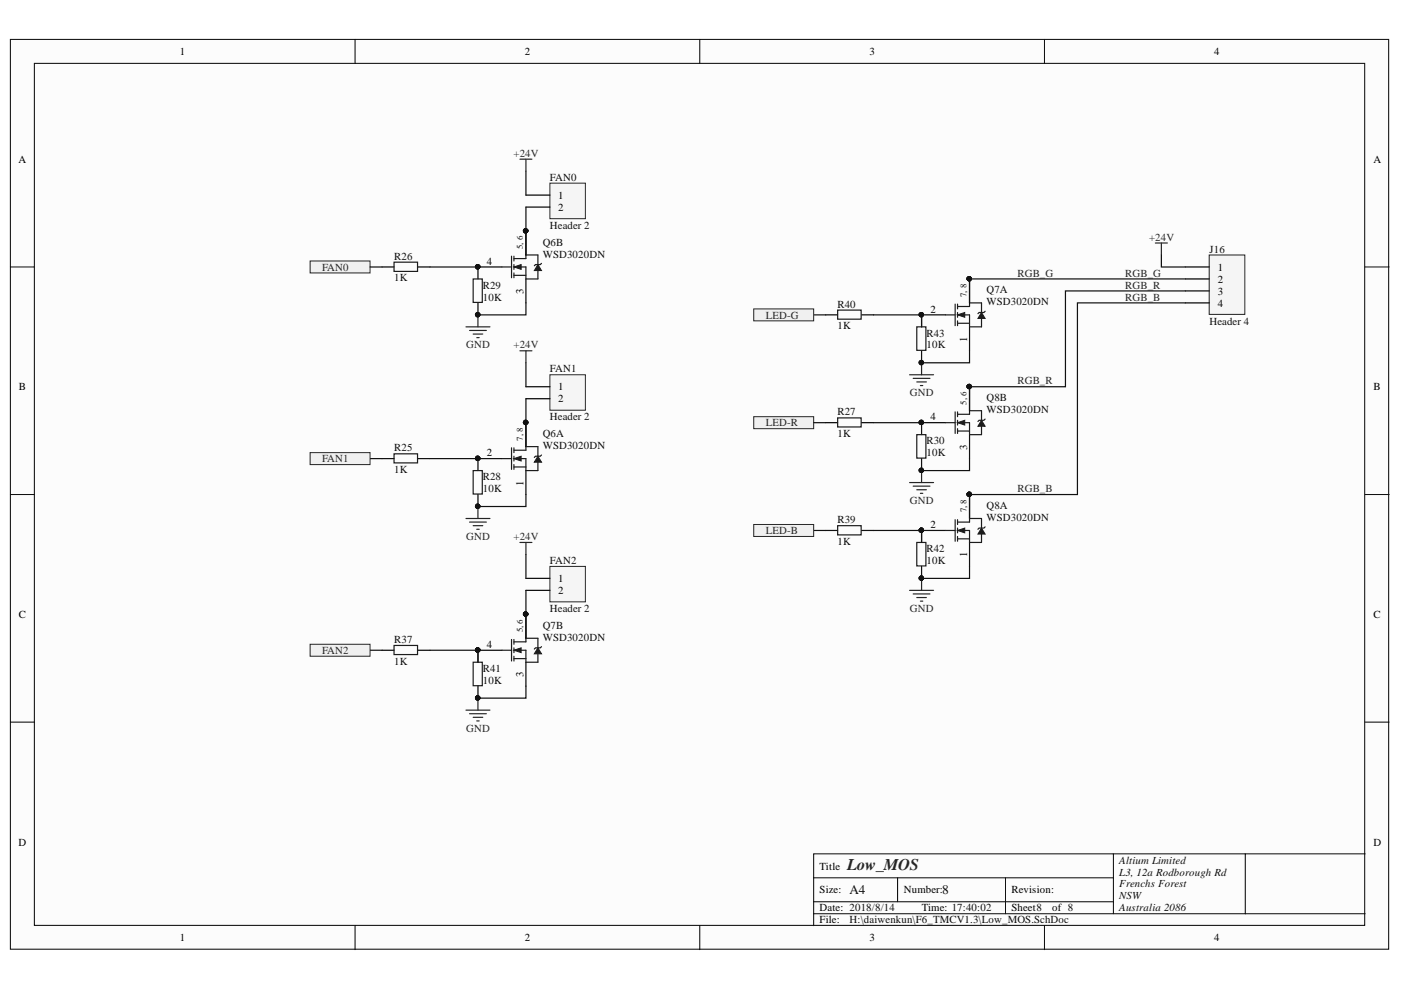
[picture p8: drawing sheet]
<svg xmlns="http://www.w3.org/2000/svg" width="297mm" height="210mm" viewBox="0 0 297 210" stroke-linecap="round" stroke-linejoin="round" font-family="sans-serif">
<defs><g id="words">
<text font-size="3.5" fill="#262626" x="179.6" y="184.4">Low_MOS</text>
<g font-size="2.8" fill="#0e0e0e">
<text x="180.1" y="189.6">A4</text>
<text x="199.7" y="189.6">8</text>
</g>
<g font-size="2.3">
<text x="38.2" y="11.7">1</text>
<text x="111.2" y="11.7">2</text>
<text x="184.3" y="11.7">3</text>
<text x="257.4" y="11.7">4</text>
<text x="3.9" y="34.5">A</text>
<text x="291.2" y="34.5">A</text>
<text x="118.4" y="42.1">1</text>
<text x="118.4" y="44.7">2</text>
<text x="103.2" y="56.1">4</text>
<text x="258.2" y="57.4">1</text>
<text x="258.2" y="59.9">2</text>
<text x="111" y="62.3" transform="rotate(-90 111 62.3)">3</text>
<text x="258.2" y="62.5">3</text>
<text x="258.2" y="65">4</text>
<text x="197.3" y="66.3">2</text>
<text x="205.1" y="72.4" transform="rotate(-90 205.1 72.4)">1</text>
<text x="4" y="82.8">B</text>
<text x="118.4" y="82.8">1</text>
<text x="291.2" y="82.8">B</text>
<text x="118.4" y="85.3">2</text>
<text x="197.3" y="89.1">4</text>
<text x="205.1" y="95.4" transform="rotate(-90 205.1 95.4)">3</text>
<text x="103.2" y="96.7">2</text>
<text x="111" y="103" transform="rotate(-90 111 103)">1</text>
<text x="197.3" y="112">2</text>
<text x="205.1" y="118.2" transform="rotate(-90 205.1 118.2)">1</text>
<text x="118.4" y="123.4">1</text>
<text x="118.4" y="126">2</text>
<text x="4" y="131">C</text>
<text x="291.2" y="131">C</text>
<text x="103.2" y="137.4">4</text>
<text x="111" y="143.6" transform="rotate(-90 111 143.6)">3</text>
<text x="3.9" y="179.3">D</text>
<text x="291.2" y="179.3">D</text>
<text x="173.8" y="184.4">Title</text>
<text x="173.8" y="189.4">Size:</text>
<text x="191.6" y="189.4">Number:</text>
<text x="214.5" y="189.4">Revision:</text>
<text x="173.8" y="193.2">Date: 2018/8/14</text>
<text x="173.8" y="195.8">File:</text>
<text x="195.4" y="193.2">Time: 17:40:02</text>
<text x="214.5" y="193.2">Sheet8</text>
<text x="223.1" y="193.2">of 8</text>
<text x="38.2" y="199.6">1</text>
<text x="111.2" y="199.6">2</text>
<text x="184.3" y="199.6">3</text>
<text x="257.4" y="199.6">4</text>
</g>
<g font-size="2.3" fill="#262626">
<text x="108.9" y="33.2">+24V</text>
<text x="243.6" y="51.1">+24V</text>
<text x="68.3" y="57.4">FAN0</text>
<text x="215.7" y="58.7">RGB_G</text>
<text x="238.6" y="58.7">RGB_G</text>
<text x="238.6" y="61.2">RGB_R</text>
<text x="238.6" y="63.7">RGB_B</text>
<text x="162.3" y="67.5">LED-G</text>
<text x="98.8" y="73.9">GND</text>
<text x="108.9" y="73.9">+24V</text>
<text x="215.7" y="81.5">RGB_R</text>
<text x="192.9" y="84">GND</text>
<text x="162.3" y="90.4">LED-R</text>
<text x="68.3" y="98">FAN1</text>
<text x="192.9" y="106.9">GND</text>
<text x="215.7" y="104.4">RGB_B</text>
<text x="162.3" y="113.3">LED-B</text>
<text x="98.8" y="114.5">GND</text>
<text x="108.9" y="114.5">+24V</text>
<text x="192.9" y="129.8">GND</text>
<text x="68.3" y="138.6">FAN2</text>
<text x="98.8" y="155.1">GND</text>
</g>
<g font-size="2.3" fill="#0e0e0e">
<text x="116.6" y="38.3">FAN0</text>
<text x="115.1" y="52.1">Q6B</text>
<text x="116.6" y="48.5">Header 2</text>
<text x="256.4" y="53.6">J16</text>
<text x="83.6" y="55.1">R26</text>
<text x="83.6" y="59.7">1K</text>
<text x="115.1" y="54.6">WSD3020DN</text>
<text x="102.4" y="61.2">R29</text>
<text x="102.4" y="63.7">10K</text>
<text x="177.6" y="65.3">R40</text>
<text x="209.1" y="62.2">Q7A</text>
<text x="209.1" y="64.8">WSD3020DN</text>
<text x="177.6" y="69.8">1K</text>
<text x="196.4" y="71.3">R43</text>
<text x="256.4" y="68.8">Header 4</text>
<text x="196.4" y="73.9">10K</text>
<text x="116.6" y="79">FAN1</text>
<text x="116.6" y="89.1">Header 2</text>
<text x="177.6" y="88.1">R27</text>
<text x="209.1" y="85.1">Q8B</text>
<text x="209.1" y="87.7">WSD3020DN</text>
<text x="83.6" y="95.7">R25</text>
<text x="115.1" y="92.7">Q6A</text>
<text x="115.1" y="95.3">WSD3020DN</text>
<text x="177.6" y="92.6">1K</text>
<text x="196.4" y="94.2">R30</text>
<text x="83.6" y="100.3">1K</text>
<text x="102.4" y="101.8">R28</text>
<text x="196.4" y="96.7">10K</text>
<text x="102.4" y="104.4">10K</text>
<text x="209.1" y="107.9">Q8A</text>
<text x="177.6" y="111">R39</text>
<text x="209.1" y="110.5">WSD3020DN</text>
<text x="116.6" y="119.6">FAN2</text>
<text x="177.6" y="115.6">1K</text>
<text x="196.4" y="117.1">R42</text>
<text x="196.4" y="119.6">10K</text>
<text x="116.6" y="129.8">Header 2</text>
<text x="83.6" y="136.4">R37</text>
<text x="115.1" y="133.3">Q7B</text>
<text x="115.1" y="135.9">WSD3020DN</text>
<text x="83.6" y="140.9">1K</text>
<text x="102.4" y="142.4">R41</text>
<text x="102.4" y="145">10K</text>
<text x="237.3" y="183.1">Altium Limited</text>
<text x="237.3" y="185.6">L3, 12a Rodborough Rd</text>
<text x="237.3" y="188.2">Frenchs Forest</text>
<text x="237.3" y="190.7">NSW</text>
<text x="180.1" y="195.8">H:\daiwenkun\F6_TMCV1.3\Low_MOS.SchDoc</text>
<text x="237.3" y="193.2">Australia 2086</text>
</g>
<g font-size="1.9" fill="#0a0a0a">
<text x="110.8" y="52.8" transform="rotate(-90 110.8 52.8)">5, 6</text>
<text x="204.9" y="63" transform="rotate(-90 204.9 63)">7, 8</text>
<text x="204.9" y="85.8" transform="rotate(-90 204.9 85.8)">5, 6</text>
<text x="110.8" y="93.4" transform="rotate(-90 110.8 93.4)">7, 8</text>
<text x="204.9" y="108.6" transform="rotate(-90 204.9 108.6)">7, 8</text>
<text x="110.8" y="134.1" transform="rotate(-90 110.8 134.1)">5, 6</text>
</g>
</g></defs>
<g fill="#fcfcfc" stroke="#000" stroke-width=".21">
<path d="M2.2 8.4h292.2v192.9h-292.2z"/>
<path d="M7.3 13.4h282v182.8h-282z"/>
</g>
<g fill="none" stroke="#000" stroke-width=".21">
<path d="M75.3 8.4v5M148.4 8.4v5M221.4 8.4v5M2.2 56.6h5.1M289.4 56.6h5.1M2.2 104.9h5.1M289.4 104.9h5.1M2.2 153.1h5.1M289.4 153.1h5.1M75.3 196.3v5.1M148.4 196.3v5.1M172.5 186.1h63.6"/>
<path d="M172.5 193.7h116.9M172.5 191.2h63.6M190.3 186.1v5.1M213.2 186.1v7.6M221.4 196.3v5.1M236.1 181v12.7M264 181h-91.5v15.3M289.4 181h-25.4v12.7"/>
</g>
<path d="M110.2 74.4h2.6M111.5 74.4v2.5M98.8 109.9h5.1M99.6 110.7h3.5M100.3 111.5h2.1M101.1 112.2h.5M101.3 107.4v2.5M98.8 150.6h5.1M99.6 151.3h3.5M100.3 152.1h2.1M101.1 152.9h.5M101.3 148v2.6" fill="none" stroke="#262626" stroke-width=".25"/>
<g fill="#0e0e0e" stroke="#0e0e0e" stroke-width=".21">
<circle cx="101.3" cy="107.3" r=".46"/>
<circle cx="101.3" cy="148" r=".46"/>
<circle cx="111.4" cy="89.6" r=".46"/>
<circle cx="101.3" cy="97.2" r=".46"/>
</g>
<path d="M111.5 84.5v5.1" fill="none" stroke="#0e0e0e" stroke-width=".25"/>
<path d="M101.3 97.2h5.1M111.5 99.8v5.1" fill="none" stroke="#000" stroke-width=".25"/>
<path d="M106.4 97.2h2.1M108.5 95v4.5M109 95.5h2.5M109 97.2h2.5v2.6M109 99h2.5M109 95v1M109 96.7v1M109 98.5v1" fill="none" stroke="#1c1c1c" stroke-width=".25"/>
<path d="M109 97.2l1.5-.5v1z" fill="#1c1c1c"/>
<path d="M109 97.2l1.5-.5v1z" fill="none" stroke="#1c1c1c" stroke-width=".21"/>
<path d="M111.5 94.7v.8M114 98v1.8h-2.5M114 94.7v2" fill="none" stroke="#1c1c1c" stroke-width=".25"/>
<path d="M111.5 89.6v5.1" fill="none" stroke="#000" stroke-width=".25"/>
<circle cx="111.4" cy="89.6" r=".46" fill="#0e0e0e" stroke="#0e0e0e" stroke-width=".21"/>
<path d="M114 96.7l.8 1.3h-1.5z" fill="#1c1c1c"/>
<path d="M114 96.7l.8 1.3h-1.5z" fill="none" stroke="#1c1c1c" stroke-width=".21"/>
<path d="M200.5 66.8h2M202.5 64.5v4.5M203 65h2.6M203 66.8h2.6v2.5M203 68.5h2.6M203 64.5v1M203 66.3v1M203 68v1M111.5 94.7h2.5M114.8 96.5l-.2 .2h-1.1l-.2 .3" fill="none" stroke="#1c1c1c" stroke-width=".25"/>
<path d="M195.4 66.8h5.1M205.6 69.3v5.1M111.5 89.6v5.1" fill="none" stroke="#000" stroke-width=".25"/>
<g fill="#0e0e0e" stroke="#0e0e0e" stroke-width=".21">
<circle cx="111.4" cy="89.6" r=".46"/>
<circle cx="101.3" cy="97.2" r=".46"/>
<circle cx="195.3" cy="66.7" r=".46"/>
</g>
<path d="M203 66.8l1.5-.5v1z" fill="#1c1c1c"/>
<path d="M203 66.8l1.5-.5v1z" fill="none" stroke="#1c1c1c" stroke-width=".21"/>
<path d="M205.6 64.2v.8M208.1 67.5v1.8h-2.5M208.1 64.2v2.1" fill="none" stroke="#1c1c1c" stroke-width=".25"/>
<path d="M205.6 59.1v5.1" fill="none" stroke="#000" stroke-width=".25"/>
<circle cx="205.5" cy="59.1" r=".46" fill="#0e0e0e" stroke="#0e0e0e" stroke-width=".21"/>
<path d="M208.1 66.3l.8 1.2h-1.6z" fill="#1c1c1c"/>
<path d="M208.1 66.3l.8 1.2h-1.6z" fill="none" stroke="#1c1c1c" stroke-width=".21"/>
<path d="M205.6 64.2h2.5M208.9 66l-.3 .3h-1l-.3 .2M83.5 96.2h5v1.9h-5zM100.3 99.8h2v5h-2zM83.5 136.9h5v1.9h-5zM100.3 140.4h2v5h-2z" fill="none" stroke="#1c1c1c" stroke-width=".25"/>
<path d="M205.6 59.1v5.1M81 97.2h2.5M88.6 97.2h2.6M101.3 97.2v2.6M101.3 104.9v2.5M81 137.9h2.5M88.6 137.9h2.6M101.3 137.9v2.5M101.3 145.5v2.5" fill="none" stroke="#000" stroke-width=".25"/>
<g fill="#0e0e0e" stroke="#0e0e0e" stroke-width=".21">
<circle cx="205.5" cy="59.1" r=".46"/>
<circle cx="195.3" cy="66.7" r=".46"/>
<circle cx="101.3" cy="148" r=".46"/>
<circle cx="101.3" cy="107.3" r=".46"/>
<circle cx="101.3" cy="97.2" r=".46"/>
<circle cx="101.3" cy="137.8" r=".46"/>
</g>
<path d="M78.5 97.2h2.5M91.2 97.2h10.1M111.5 104.9v2.5h-10.2M78.5 137.9h2.5M91.2 137.9h10.1v2.5M111.5 145.5v2.5h-10.2" fill="none" stroke="#0e0e0e" stroke-width=".25"/>
<path d="M110.2 115h2.6M111.5 115v2.6" fill="none" stroke="#262626" stroke-width=".25"/>
<path d="M116.6 79.5h7.5v7.5h-7.5z" fill="#f5f5f5" stroke="#262626" stroke-width=".21"/>
<path d="M111.5 82h5.1M111.5 84.5h5.1" fill="none" stroke="#000" stroke-width=".25"/>
<path d="M111.5 76.9v5.1M111.5 125.2v5" fill="none" stroke="#0e0e0e" stroke-width=".25"/>
<circle cx="111.4" cy="130.2" r=".46" fill="#0e0e0e" stroke="#0e0e0e" stroke-width=".21"/>
<path d="M116.6 120.1h7.5v7.5h-7.5z" fill="#f5f5f5" stroke="#262626" stroke-width=".21"/>
<path d="M111.5 122.6h5.1M111.5 125.2h5.1" fill="none" stroke="#000" stroke-width=".25"/>
<path d="M111.5 117.6v5" fill="none" stroke="#0e0e0e" stroke-width=".25"/>
<g fill="#f0f0f0" stroke="#262626" stroke-width=".21">
<path d="M65.7 55.3h12.8v2.6h-12.8z" fill-rule="evenodd"/>
<path d="M65.7 96h12.8v2.5h-12.8z" fill-rule="evenodd"/>
</g>
<path d="M110.2 33.7h2.6M111.5 33.7v2.6M98.8 69.3h5.1M99.6 70.1h3.5M100.3 70.8h2.1M101.1 71.6h.5M101.3 66.8v2.5M192.8 125.2h5.1M193.6 125.9h3.6M194.4 126.7h2M195.1 127.5h.5M195.4 122.6v2.6" fill="none" stroke="#262626" stroke-width=".25"/>
<g fill="#0e0e0e" stroke="#0e0e0e" stroke-width=".21">
<circle cx="101.3" cy="66.7" r=".46"/>
<circle cx="195.3" cy="122.6" r=".46"/>
<circle cx="111.4" cy="48.9" r=".46"/>
<circle cx="101.3" cy="56.6" r=".46"/>
</g>
<path d="M111.5 43.9v5.1" fill="none" stroke="#0e0e0e" stroke-width=".25"/>
<path d="M101.3 56.6h5.1M111.5 59.1v5.1" fill="none" stroke="#000" stroke-width=".25"/>
<path d="M106.4 56.6h2.1M108.5 54.3v4.6M109 54.8h2.5M109 56.6h2.5v2.5M109 58.4h2.5M109 54.3v1M109 56.1v1M109 57.9v1" fill="none" stroke="#1c1c1c" stroke-width=".25"/>
<path d="M109 56.6l1.5-.5v1z" fill="#1c1c1c"/>
<path d="M109 56.6l1.5-.5v1z" fill="none" stroke="#1c1c1c" stroke-width=".21"/>
<path d="M111.5 54.1v.7M114 57.4v1.7h-2.5M114 54.1v2" fill="none" stroke="#1c1c1c" stroke-width=".25"/>
<path d="M111.5 49v5.1" fill="none" stroke="#000" stroke-width=".25"/>
<circle cx="111.4" cy="48.9" r=".46" fill="#0e0e0e" stroke="#0e0e0e" stroke-width=".21"/>
<path d="M114 56.1l.8 1.3h-1.5z" fill="#1c1c1c"/>
<path d="M114 56.1l.8 1.3h-1.5z" fill="none" stroke="#1c1c1c" stroke-width=".21"/>
<path d="M111.5 54.1h2.5M114.8 55.8l-.2 .3h-1.1l-.2 .2M200.5 89.6h2M202.5 87.3v4.6M203 87.8h2.6M203 89.6h2.6v2.6M203 91.4h2.6M203 87.3v1M203 89.1v1M203 90.9v1" fill="none" stroke="#1c1c1c" stroke-width=".25"/>
<path d="M111.5 49v5.1M195.4 89.6h5.1M205.6 92.2v5" fill="none" stroke="#000" stroke-width=".25"/>
<g fill="#0e0e0e" stroke="#0e0e0e" stroke-width=".21">
<circle cx="111.4" cy="48.9" r=".46"/>
<circle cx="101.3" cy="56.6" r=".46"/>
<circle cx="195.3" cy="89.6" r=".46"/>
</g>
<path d="M203 89.6l1.5-.5v1z" fill="#1c1c1c"/>
<path d="M203 89.6l1.5-.5v1z" fill="none" stroke="#1c1c1c" stroke-width=".21"/>
<path d="M205.6 87.1v.7M208.1 90.4v1.8h-2.5M208.1 87.1v2" fill="none" stroke="#1c1c1c" stroke-width=".25"/>
<path d="M205.6 82v5.1" fill="none" stroke="#000" stroke-width=".25"/>
<circle cx="205.5" cy="81.9" r=".46" fill="#0e0e0e" stroke="#0e0e0e" stroke-width=".21"/>
<path d="M208.1 89.1l.8 1.3h-1.6z" fill="#1c1c1c"/>
<path d="M208.1 89.1l.8 1.3h-1.6z" fill="none" stroke="#1c1c1c" stroke-width=".21"/>
<path d="M83.5 55.6h5v1.9h-5zM100.3 59.1h2v5h-2zM205.6 87.1h2.5M208.9 88.9l-.3 .2h-1l-.3 .3M177.6 111.5h5v1.9h-5zM194.4 115h1.9v5h-1.9z" fill="none" stroke="#1c1c1c" stroke-width=".25"/>
<path d="M81 56.6h2.5M88.6 56.6h2.6M101.3 56.6v2.5M101.3 64.2v2.6M205.6 82v5.1M175.1 112.5h2.5M182.7 112.5h2.5M195.4 112.5v2.5M195.4 120.1v2.5" fill="none" stroke="#000" stroke-width=".25"/>
<g fill="#0e0e0e" stroke="#0e0e0e" stroke-width=".21">
<circle cx="205.5" cy="81.9" r=".46"/>
<circle cx="195.3" cy="89.6" r=".46"/>
<circle cx="195.3" cy="122.6" r=".46"/>
<circle cx="101.3" cy="66.7" r=".46"/>
<circle cx="101.3" cy="56.6" r=".46"/>
<circle cx="195.3" cy="112.4" r=".46"/>
</g>
<path d="M91.2 56.6h10.1M111.5 64.2v2.6h-10.2M172.5 112.5h2.6M185.2 112.5h10.2v2.5M205.6 120.1v2.5h-10.2" fill="none" stroke="#0e0e0e" stroke-width=".25"/>
<path d="M116.6 38.8h7.5v7.6h-7.5z" fill="#f5f5f5" stroke="#262626" stroke-width=".21"/>
<path d="M111.5 41.4h5.1M111.5 43.9h5.1" fill="none" stroke="#000" stroke-width=".25"/>
<path d="M111.5 36.3v5.1" fill="none" stroke="#0e0e0e" stroke-width=".25"/>
<g fill="#f0f0f0" stroke="#262626" stroke-width=".21">
<path d="M65.7 136.6h12.8v2.5h-12.8z" fill-rule="evenodd"/>
<path d="M159.8 88.3h12.7v2.6h-12.7z" fill-rule="evenodd"/>
</g>
<path d="M192.8 79.5h5.1M195.4 76.9v2.6M193.6 80.2h3.6M194.4 81h2M195.1 81.7h.5M195.4 99.8v2.5M192.8 102.3h5.1M193.6 103.1h3.6M194.4 103.8h2M195.1 104.6h.5" fill="none" stroke="#262626" stroke-width=".25"/>
<g fill="#0e0e0e" stroke="#0e0e0e" stroke-width=".21">
<circle cx="195.3" cy="99.7" r=".46"/>
<circle cx="195.3" cy="76.9" r=".46"/>
<circle cx="101.3" cy="137.8" r=".46"/>
</g>
<path d="M101.3 137.9h5.1M111.5 140.4v5.1" fill="none" stroke="#000" stroke-width=".25"/>
<path d="M106.4 137.9h2.1M108.5 135.6v4.6M109 136.1h2.5M109 137.9h2.5v2.5M109 139.6h2.5M109 135.6v1M109 137.4v1M109 139.1v1.1" fill="none" stroke="#1c1c1c" stroke-width=".25"/>
<path d="M109 137.9l1.5-.5v1z" fill="#1c1c1c"/>
<path d="M109 137.9l1.5-.5v1z" fill="none" stroke="#1c1c1c" stroke-width=".21"/>
<path d="M111.5 135.3v.8M114 138.6v1.8h-2.5M114 135.3v2.1" fill="none" stroke="#1c1c1c" stroke-width=".25"/>
<path d="M111.5 130.2v5.1" fill="none" stroke="#000" stroke-width=".25"/>
<circle cx="111.4" cy="130.2" r=".46" fill="#0e0e0e" stroke="#0e0e0e" stroke-width=".21"/>
<path d="M114 137.4l.8 1.2h-1.5z" fill="#1c1c1c"/>
<path d="M114 137.4l.8 1.2h-1.5z" fill="none" stroke="#1c1c1c" stroke-width=".21"/>
<path d="M200.5 112.5h2M202.5 110.2v4.6M203 110.7h2.6M203 112.5h2.6v2.5M203 114.3h2.6M203 110.2v1M203 112v1M203 113.7v1.1M111.5 135.3h2.5M114.8 137.1l-.2 .3h-1.1l-.2 .2" fill="none" stroke="#1c1c1c" stroke-width=".25"/>
<path d="M195.4 112.5h5.1M205.6 115v5.1M111.5 130.2v5.1" fill="none" stroke="#000" stroke-width=".25"/>
<g fill="#0e0e0e" stroke="#0e0e0e" stroke-width=".21">
<circle cx="111.4" cy="130.2" r=".46"/>
<circle cx="101.3" cy="137.8" r=".46"/>
<circle cx="195.3" cy="112.4" r=".46"/>
</g>
<path d="M203 112.5l1.5-.5v1z" fill="#1c1c1c"/>
<path d="M203 112.5l1.5-.5v1z" fill="none" stroke="#1c1c1c" stroke-width=".21"/>
<path d="M205.6 109.9v.8M208.1 113.2v1.8h-2.5M208.1 109.9v2.1" fill="none" stroke="#1c1c1c" stroke-width=".25"/>
<path d="M205.6 104.9v5" fill="none" stroke="#000" stroke-width=".25"/>
<circle cx="205.5" cy="104.8" r=".46" fill="#0e0e0e" stroke="#0e0e0e" stroke-width=".21"/>
<path d="M208.1 112l.8 1.2h-1.6z" fill="#1c1c1c"/>
<path d="M208.1 112l.8 1.2h-1.6z" fill="none" stroke="#1c1c1c" stroke-width=".21"/>
<path d="M177.6 65.7h5v2h-5zM194.4 69.3h1.9v5h-1.9zM177.6 88.6h5v1.9h-5zM194.4 92.2h1.9v4.9h-1.9zM205.6 109.9h2.5M208.9 111.7l-.3 .3h-1l-.3 .2" fill="none" stroke="#1c1c1c" stroke-width=".25"/>
<path d="M175.1 66.8h2.5M182.7 66.8h2.5M195.4 66.8v2.5M195.4 74.4v2.5M175.1 89.6h2.5M182.7 89.6h2.5M195.4 89.6v2.6M195.4 97.2v2.6M205.6 104.9v5" fill="none" stroke="#000" stroke-width=".25"/>
<g fill="#0e0e0e" stroke="#0e0e0e" stroke-width=".21">
<circle cx="205.5" cy="104.8" r=".46"/>
<circle cx="195.3" cy="112.4" r=".46"/>
<circle cx="195.3" cy="76.9" r=".46"/>
<circle cx="195.3" cy="99.7" r=".46"/>
<circle cx="195.3" cy="89.6" r=".46"/>
<circle cx="195.3" cy="66.7" r=".46"/>
</g>
<path d="M172.5 66.8h2.6M185.2 66.8h10.2v2.5M205.6 74.4v2.5h-10.2M172.5 89.6h2.6M185.2 89.6h10.2M205.6 97.2v2.6h-10.2" fill="none" stroke="#0e0e0e" stroke-width=".25"/>
<g fill="#f0f0f0" stroke="#262626" stroke-width=".21">
<path d="M159.8 65.5h12.7v2.5h-12.7z" fill-rule="evenodd"/>
<path d="M159.8 111.2h12.7v2.5h-12.7z" fill-rule="evenodd"/>
</g>
<path d="M256.4 54.1h7.5v12.6h-7.5z" fill="#f5f5f5" stroke="#262626" stroke-width=".21"/>
<path d="M251.3 56.6h5.1M251.3 59.1h5.1M251.3 61.7h5.1M251.3 64.2h5.1" fill="none" stroke="#000" stroke-width=".25"/>
<path d="M245 51.5h2.5M246.2 51.5v2.6" fill="none" stroke="#262626" stroke-width=".25"/>
<path d="M78.5 56.6h2.5M205.6 59.1h45.7M246.2 54.1v2.5h5.1M251.3 61.7h-25.4v20.3h-20.3M251.3 64.2h-22.9v40.7h-22.8" fill="none" stroke="#0e0e0e" stroke-width=".25"/>
<g fill="#0e0e0e" stroke="#0e0e0e" stroke-width=".21">
<circle cx="205.5" cy="59.1" r=".46"/>
<circle cx="205.5" cy="81.9" r=".46"/>
<circle cx="205.5" cy="104.8" r=".46"/>
</g>
<use href="#words"/>
</svg>
